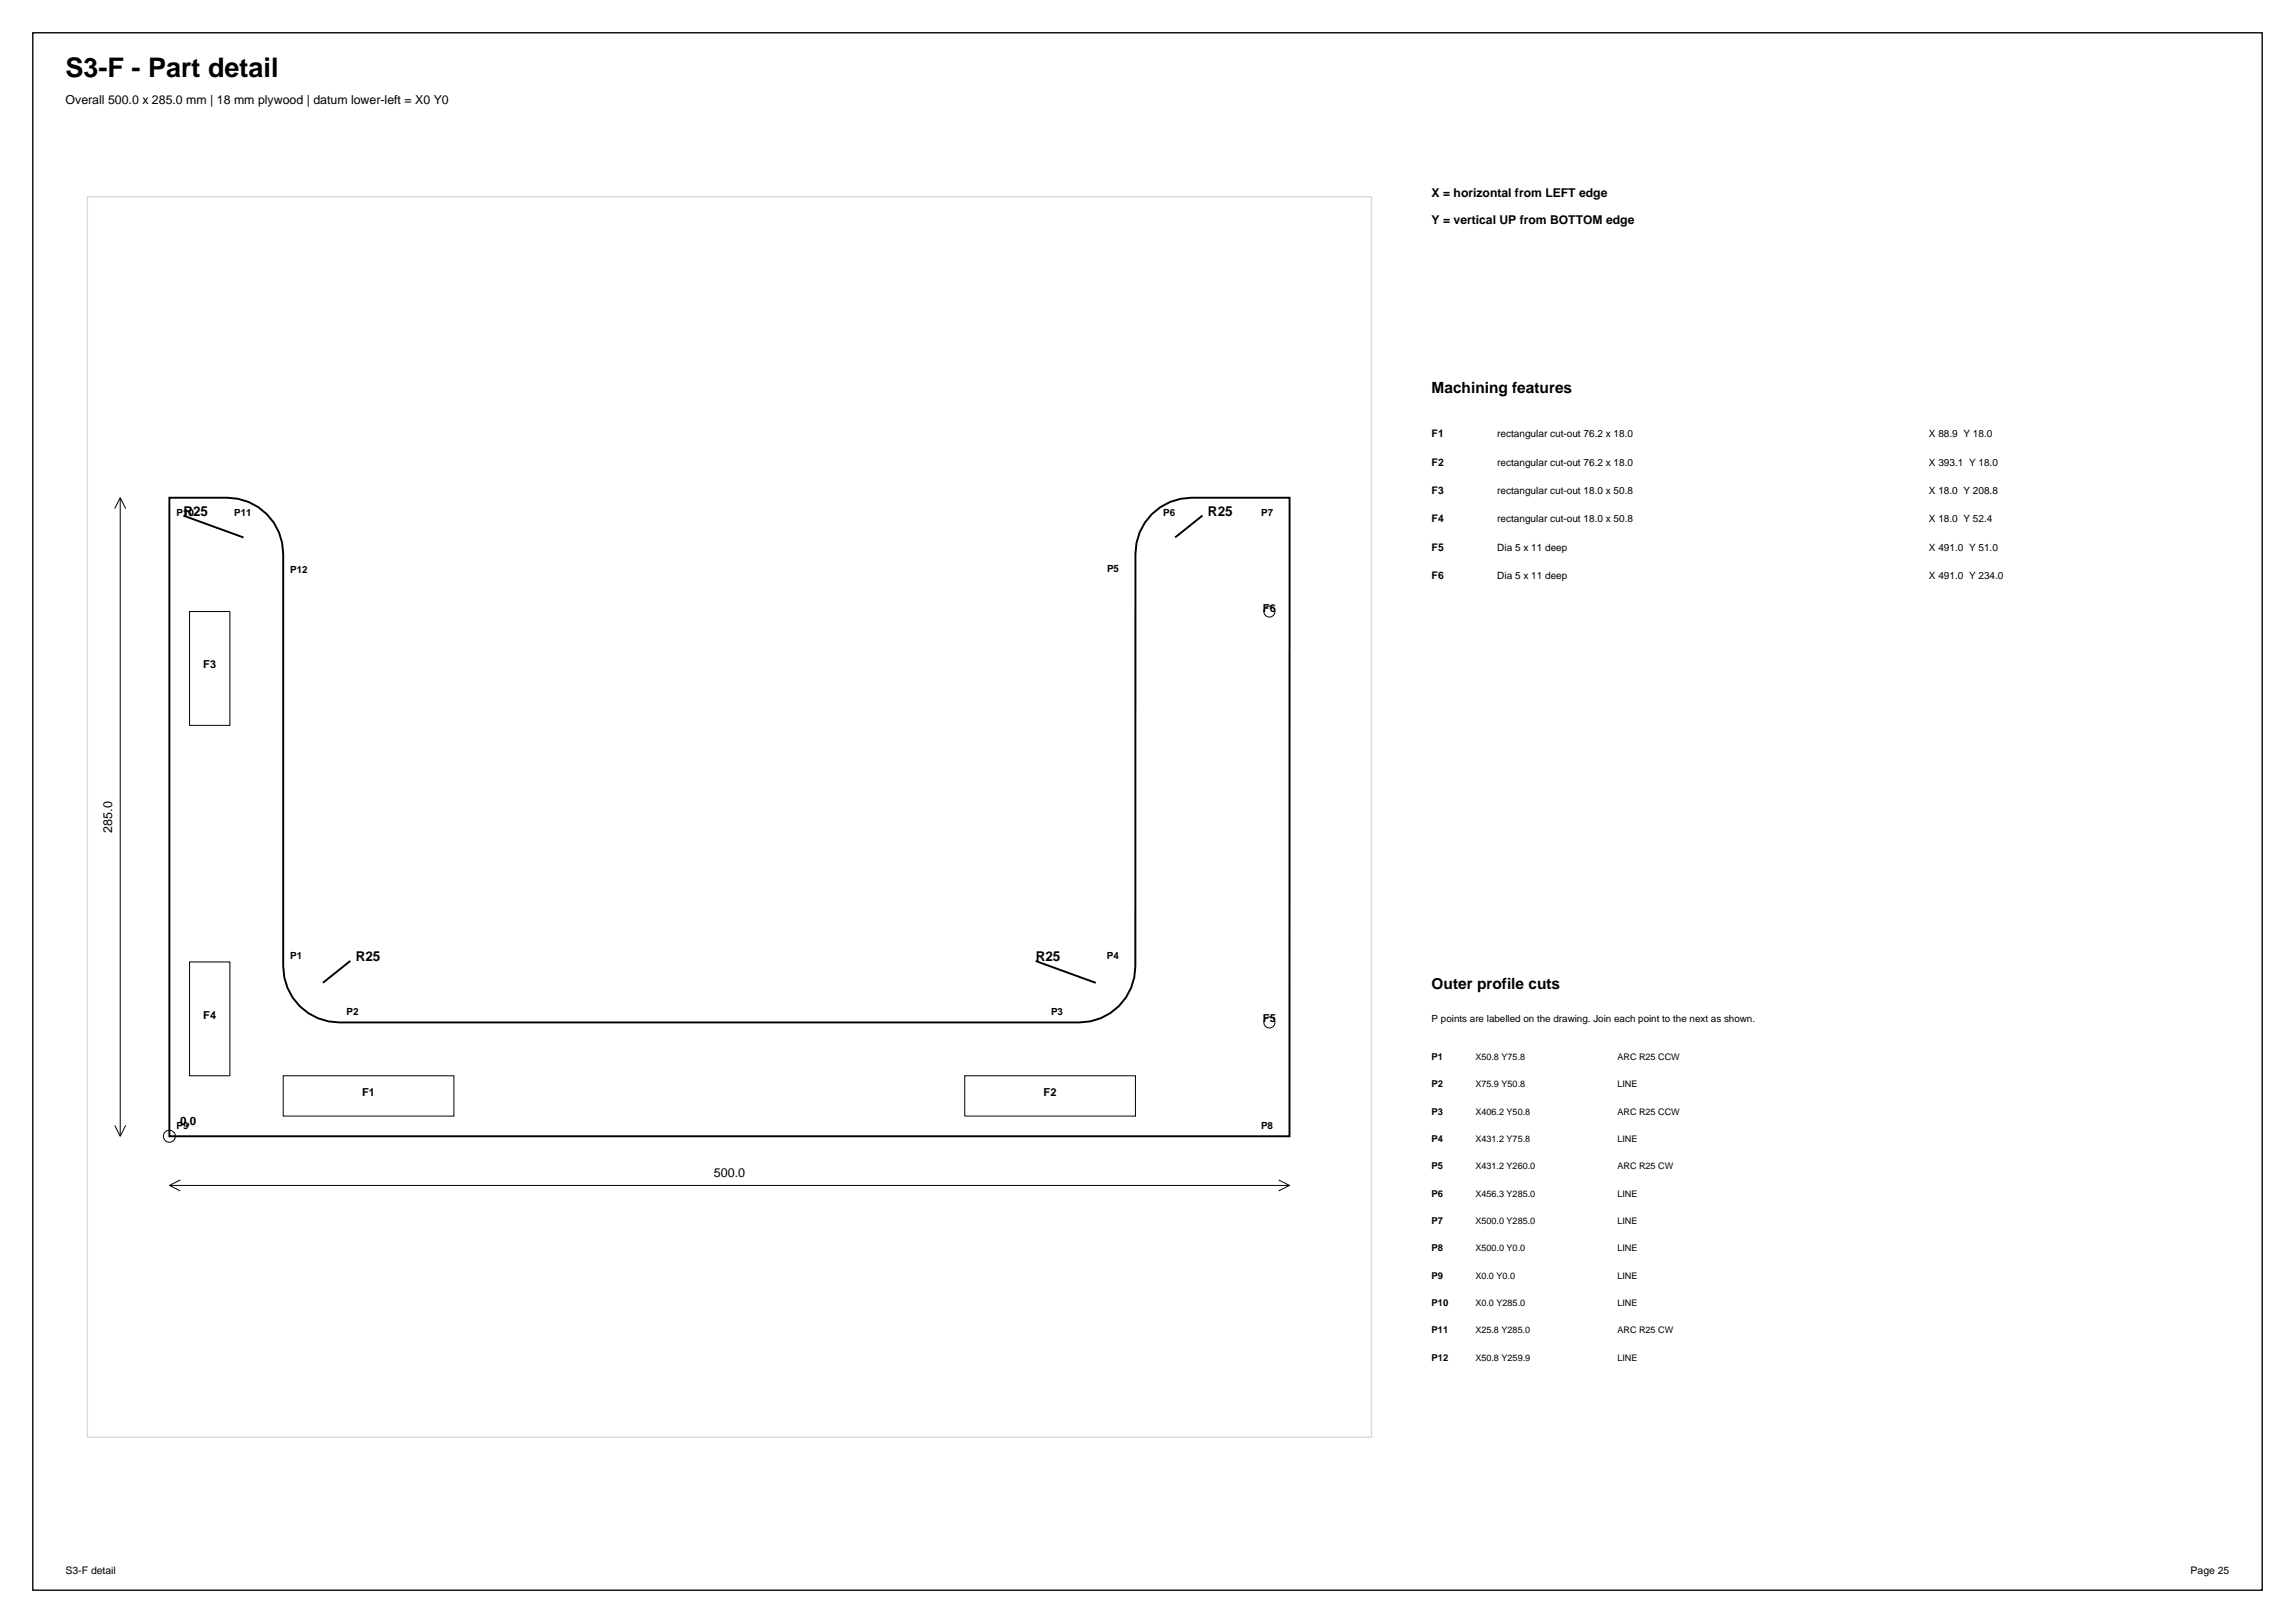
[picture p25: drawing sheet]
<svg xmlns="http://www.w3.org/2000/svg" width="420mm" height="297mm" viewBox="0 0 420 297" stroke-linecap="round" stroke-linejoin="round" font-family="sans-serif">
<defs><g id="words">
<text font-size="4.9" x="12" y="14">S3-F - Part detail</text>
<g font-size="2.8">
<text x="262" y="72">Machining features</text>
<text x="262" y="181">Outer profile cuts</text>
</g>
<g font-size="2.5">
<text x="33.6" y="94.4">R25</text>
<text x="221.1" y="94.3">R25</text>
<text x="65.1" y="175.8">R25</text>
<text x="189.5" y="175.9">R25</text>
</g>
<g font-size="2.3">
<text x="12" y="19">Overall 500.0 x 285.0 mm | 18 mm plywood | datum lower-left = X0 Y0</text>
<text x="20.5" y="152.4" transform="rotate(-90 20.5 152.4)">285.0</text>
<text x="130.6" y="215.4">500.0</text>
</g>
<g font-size="2.2">
<text x="262" y="36">X = horizontal from LEFT edge</text>
<text x="262" y="41">Y = vertical UP from BOTTOM edge</text>
</g>
<text font-size="2.1" x="33" y="205.9">0,0</text>
<g font-size="2">
<text x="231.1" y="112">F6</text>
<text x="37.2" y="122.3">F3</text>
<text x="37.2" y="186.4">F4</text>
<text x="231.1" y="187">F5</text>
<text x="66.3" y="200.6">F1</text>
<text x="191" y="200.6">F2</text>
</g>
<g font-size="1.9">
<text x="262" y="80">F1</text>
<text x="262" y="85.2">F2</text>
<text x="262" y="90.4">F3</text>
<text x="262" y="95.6">F4</text>
<text x="262" y="100.8">F5</text>
<text x="262" y="106">F6</text>
<text x="12" y="288">S3-F detail</text>
<text x="400.9" y="288">Page 25</text>
</g>
<g font-size="1.8">
<text x="274" y="80">rectangular cut-out 76.2 x 18.0</text>
<text x="353" y="80">X 88.9 Y 18.0</text>
<text x="274" y="85.2">rectangular cut-out 76.2 x 18.0</text>
<text x="353" y="85.2">X 393.1 Y 18.0</text>
<text x="32.3" y="94.5">P10</text>
<text x="42.9" y="94.5">P11</text>
<text x="212.9" y="94.5">P6</text>
<text x="230.8" y="94.5">P7</text>
<text x="274" y="90.4">rectangular cut-out 18.0 x 50.8</text>
<text x="274" y="95.6">rectangular cut-out 18.0 x 50.8</text>
<text x="353" y="90.4">X 18.0 Y 208.8</text>
<text x="353" y="95.6">X 18.0 Y 52.4</text>
<text x="274" y="100.8">Dia 5 x 11 deep</text>
<text x="353" y="100.8">X 491.0 Y 51.0</text>
<text x="53.1" y="104.8">P12</text>
<text x="202.6" y="104.7">P5</text>
<text x="274" y="106">Dia 5 x 11 deep</text>
<text x="353" y="106">X 491.0 Y 234.0</text>
<text x="53.1" y="175.6">P1</text>
<text x="202.6" y="175.6">P4</text>
<text x="63.4" y="185.8">P2</text>
<text x="192.3" y="185.8">P3</text>
<text x="262" y="187">P points are labelled on the drawing. Join each point to the next as shown.</text>
<text x="32.3" y="206.6">P9</text>
<text x="230.8" y="206.6">P8</text>
</g>
<g font-size="1.7">
<text x="262" y="194">P1</text>
<text x="270" y="194">X50.8 Y75.8</text>
<text x="296" y="194">ARC R25 CCW</text>
<text x="262" y="199">P2</text>
<text x="270" y="199">X75.9 Y50.8</text>
<text x="296" y="199">LINE</text>
<text x="262" y="204">P3</text>
<text x="262" y="209">P4</text>
<text x="270" y="204">X406.2 Y50.8</text>
<text x="270" y="209">X431.2 Y75.8</text>
<text x="296" y="204">ARC R25 CCW</text>
<text x="296" y="209">LINE</text>
<text x="262" y="214">P5</text>
<text x="270" y="214">X431.2 Y260.0</text>
<text x="296" y="214">ARC R25 CW</text>
<text x="262" y="219">P6</text>
<text x="270" y="219">X456.3 Y285.0</text>
<text x="296" y="219">LINE</text>
<text x="262" y="224">P7</text>
<text x="270" y="224">X500.0 Y285.0</text>
<text x="296" y="224">LINE</text>
<text x="262" y="229">P8</text>
<text x="262" y="234">P9</text>
<text x="270" y="229">X500.0 Y0.0</text>
<text x="270" y="234">X0.0 Y0.0</text>
<text x="296" y="229">LINE</text>
<text x="296" y="234">LINE</text>
<text x="262" y="239">P10</text>
<text x="270" y="239">X0.0 Y285.0</text>
<text x="296" y="239">LINE</text>
<text x="262" y="244">P11</text>
<text x="270" y="244">X25.8 Y285.0</text>
<text x="296" y="244">ARC R25 CW</text>
<text x="262" y="249">P12</text>
<text x="270" y="249">X50.8 Y259.9</text>
<text x="296" y="249">LINE</text>
</g>
</g></defs>
<path d="M6 6h408v285h-408z" fill="none" stroke="#000" stroke-width=".25"/>
<path d="M16 36h235v227h-235z" fill="none" stroke="#d9d9d9" stroke-width=".25"/>
<path d="M31 91.1h10.6a10.2 10.2 0 0 1 10.2 10.3v75.5a10.2 10.2 0 0 0 10.3 10.2h135.4a10.2 10.2 0 0 0 10.3-10.2v-75.6a10.2 10.2 0 0 1 10.3-10.2h17.9v116.8h-205zM33.6 94.4l11 4M220.1 94.3l-5 4M64.1 175.8l-5 4M189.5 175.9l11 4" fill="none" stroke="#000" stroke-width=".35"/>
<g fill="none" stroke="#000" stroke-width=".18">
<path d="M22 91.1v116.8M22 91.1l-1 2M22 91.1l1 2M34.7 111.9h7.4v20.8h-7.4zM34.7 176h7.4v20.9h-7.4zM51.8 196.9h31.3v7.3h-31.3zM176.6 196.9h31.2v7.3h-31.2zM21 205.9l1 2M23 205.9l-1 2M31 216.9h205M31 216.9l2 1M33 215.9l-2 1"/>
<path d="M234 215.9l2 1M236 216.9l-2 1"/>
<circle cx="232.3" cy="111.9" r="1.03"/>
<circle cx="232.3" cy="187.1" r="1.03"/>
<circle cx="31" cy="207.9" r="1.1"/>
</g>
<use href="#words"/>
</svg>
